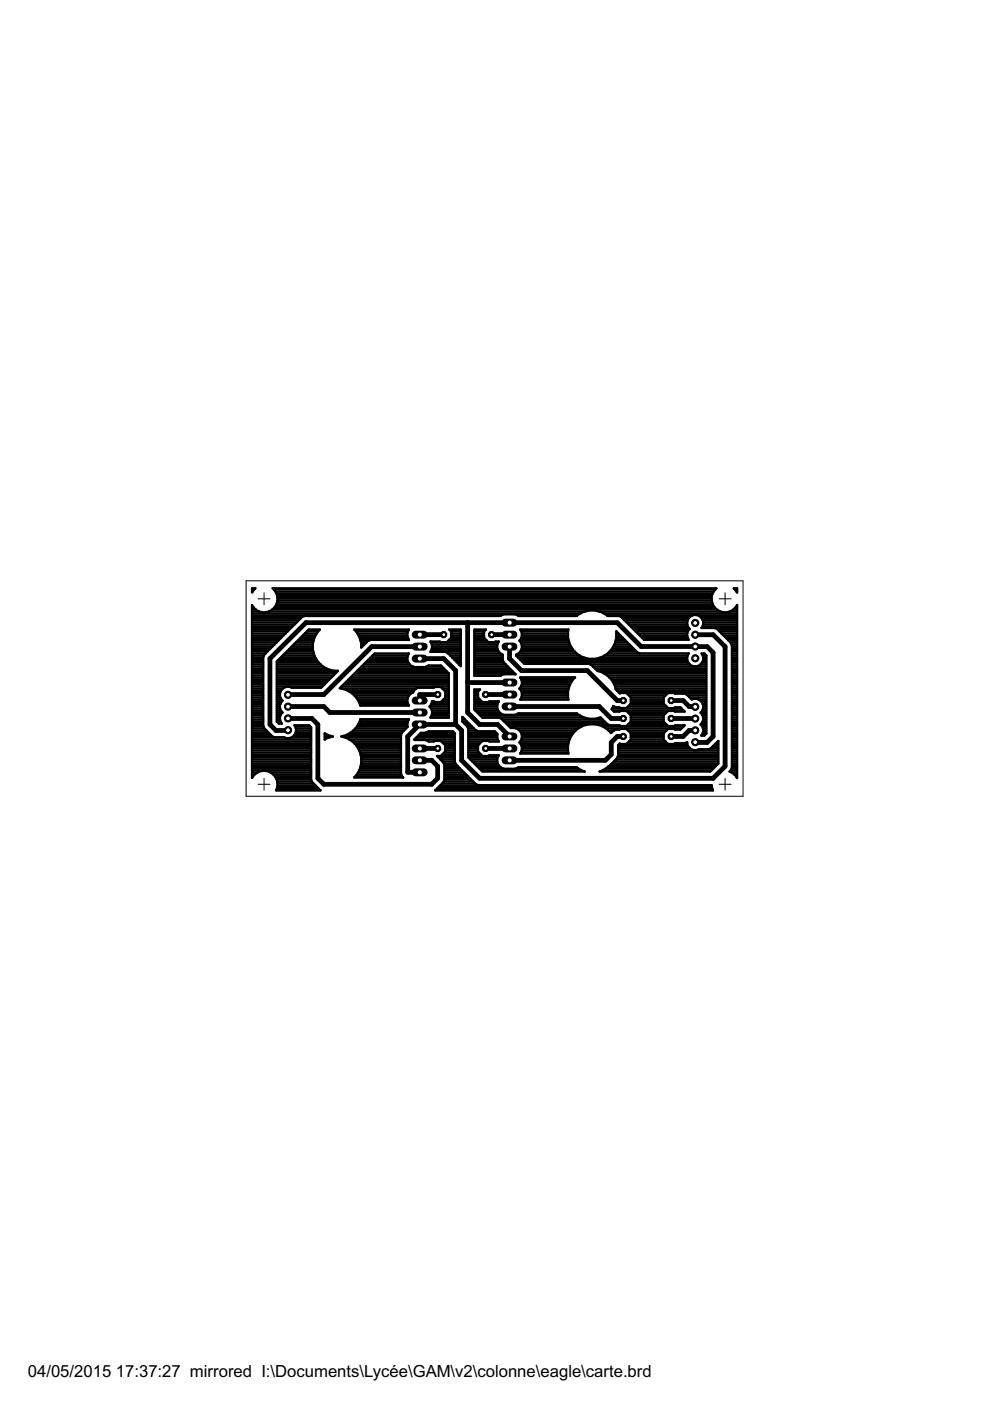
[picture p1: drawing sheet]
<svg xmlns="http://www.w3.org/2000/svg" width="210mm" height="297mm" viewBox="0 0 210 297" stroke-linecap="round" stroke-linejoin="round" font-family="sans-serif">
<defs><g id="words">
<g font-size="4">
<text x="5.9" y="291.8">04/05/2015</text>
<text x="24.6" y="291.8">17:37:27 mirrored I:\Documents\Lycée\GAM\v2\colonne\eagle\carte.brd</text>
</g>
</g></defs>
<g fill="none" stroke="#000" stroke-width="1">
<path d="M89 134.6h5.1M89 137.1h-10.2l-10.1 10.2h-7.7M89 139.6h5.1l2.5 2.6v11.4M99.1 132v19.1l2.6 2.5h3.8l2.5 2.5M104.2 134.6h3.8M108 137.1v2.5l2.6 2.6h13.9l6.4 6.3h1.2M147.4 134.6h3.8l2.5 2.5v25.4l-2.5 2.5h-49.5l-3.8-3.8v-6.3l-1.3-1.3M147.4 137.1h.1M61 154.8l-2.5 .1-1.3-1.3v-14l7.7-7.6h66l5 5.1h14l1.3 1.3v17.7l-1.3 1.3h-2.5M61 149.8h.1M61 152.3h.1M61.1 149.8h7.6l1.2 1.3h19.1"/>
<path d="M61.1 152.3h5l1.3 1.3v11.4l1.3 1.3h22.8l1.3-1.3v-2.5l-1.3-1.3h-2.5M89 158.7h3.8M92.8 147.3h-3.8v1.2M96.6 153.6h-7.6l-2.6 2.5v7.6h2.6M99.1 144.7h8.9M103 147.3h5M103 158.7h5M108 149.8h19.1l2.5 2.5h2.5M132.1 156.1h-1.2l-1.3 1.3v2.6l-1.3 1.2h-20.3M142.3 148.5h2.5l1.3 1.3 1.3 .1M142.3 152.3h5.1M147.4 154.9h-1.3l-1.3 1.2h-2.5"/>
<path d="M147.4 152.3v.1"/>
</g>
<path d="M52.2 123.1h105.3v45.7h-105.3zM54.7 127h2.5M56 125.7v2.5M152.5 127h2.5M153.7 125.7v2.5M54.7 166.3h2.5M56 165v2.6M152.5 166.3h2.5M153.7 165v2.6" fill="none" stroke="#000" stroke-width=".21"/>
<g fill="none" stroke="#000" stroke-width=".51">
<path d="M53.4 124.7h.7l-.7 .9zM53.4 136.2h5.3M53.4 138.5h2.9M53.4 130.6h52.7l.7-.4h2.4l.7 .4h12.4a5.1 5.1 0 0 1 6.5 0h17.8M53.4 139.9h2.4M53.4 139.5h2.4M53.4 139h2.5M53.4 138h3.4M53.4 137.6h3.9M53.4 137.1h4.3M53.4 136.7h4.8M53.4 135.7h5.7"/>
<path d="M53.4 135.3h6.2M53.4 134.8h6.6M53.4 134.3h7.1M53.4 133.8h7.6M53.4 133.4h8.1M53.4 132.9h8.5M53.4 132.4h9M53.4 132h9.5M53.4 131.5h9.9M53.4 131h10.4M53.4 130.1h69.6M53.4 129.6h1.5"/>
<path d="M53.4 129.2h.7M53.4 128.7h.3M53.4 125.4h.2M53.4 124.9h.5M53.7 128.7l-.3-.4v36.6a2.88 2.88 0 0 1 2.7-1.5 2.88 2.88 0 0 1 2.6 1.8M53.7 128.7a2.91 2.91 0 0 0 4.6 0M57 129.6h67.1M57.8 129.2h94.1M58 124.9h93.7M58.3 128.7h93.1M58.4 125.4h92.9M58.5 128.2h92.7"/>
<path d="M58.7 125.9h92.3M58.7 127.8h92.3M58.8 126.4h92.1M58.8 127.3a2.76 2.76 0 0 0-1-2.6h94.1a2.81 2.81 0 0 0-1 2.6M58.8 127.3l-.5 1.4M58.8 127.3h92.1M58.8 126.8h92.1M59 139.9h8.2M59.5 139.5h7.4M59.9 139h6.8M60.4 138.5h6.1M60.9 138h5.5"/>
<path d="M61.3 137.6h5M61.8 137.1h4.5M62.3 136.7h4M62.8 136.2h3.6M63.2 135.7h3.3M63.7 135.3h2.9M64.2 134.8h2.7M64.6 130.6l-.5 .2-8.1 8-.2 .6v14.5l.2 .5M64.6 134.3h2.5M65.1 133.8h2.4M75.1 133.5h11.6a1.78 1.78 0 0 0 0 2.2h-8.2l-.5 .2-1.4 1.4a4.6 4.6 0 0 0-1.5-3.8zM75.5 133.8h11"/>
<path d="M75.8 134.3h10.6M76.1 134.8h10.3M76.3 135.3h10.2M76.4 135.7h2M76.5 136.2h1.2M76.6 137.1h.2M76.6 136.7h.6M78 139.9h8.4M78.5 139.5h7.9M79 139h7.5M91.4 138h6.3M91.4 136.2h6.3"/>
<path d="M91.5 137.6h6.2M91.6 136.7h6.1M91.6 137.1h6.1M93.4 136.2l-.2-.2h-1.9a1.78 1.78 0 0 1 0 2.2h3.1l.5 .2 2.5 2.5M94.7 136.2l1-1v-1.3l-.5-.4h2.5v7.7l-.3-.3M95 138.5h2.7M95.2 135.7h2.5M95.5 139h2.2M95.6 133.8h2.1M95.7 135.3h2M95.7 134.8h2M95.7 134.3h2"/>
<path d="M95.9 139.5h1.8M96.4 139.9h1.3M100.6 136.2h5M100.6 138.5h5.5M100.6 139.9h6M100.6 139.5h6M100.6 139h6M100.6 138h5M100.6 137.6h4.9M100.6 137.1h4.8M100.6 136.7h4.9M100.6 135.7h2.5"/>
<path d="M100.6 135.3h2M100.6 134.8h2M100.6 134.3h2M100.6 133.8h2.1M103.5 136.2l-.9-1v-1.3l.4-.4h-2.4v9.8h5.5l.7-.4 2.5 .1-2.5-2.5-.2-.6M104.9 136.2l.2-.2h.6a1.78 1.78 0 0 0 .9 2.8v1.1M109.5 139h13.4M109.9 139.5h14.1M110 138.5h12.2M110.2 135.7h10.3M110.4 139.9h35.3M110.4 138h11.4"/>
<path d="M110.4 136.2h10.3M110.5 135.3h9.9M110.5 133.8h9.9M110.6 137.6h10.8M110.6 136.7h10.2M110.7 137.1h10.4M110.7 134.8h9.7M110.7 134.3h9.7M127 129.6h25.7M127.1 139.5h18.6M128.1 130.1h28.2M128.2 139h17.6"/>
<path d="M128.9 138.5h17.1l-.3 .7v.7M129.3 138h5.6M129.7 137.6h4.7M130 137.1h3.9M130.3 136.7h3.2M130.4 136.2h2.6M130.6 135.7h1.9M130.7 135.3h1.4M130.7 134.8h.9M130.7 134.3h.4M131.2 130.6l.5 .2 4.8 4.8h9.5a1.68 1.68 0 0 1 .2-2.3 1.72 1.72 0 0 1-.1-2.4 1.72 1.72 0 0 1 2.4-.1 1.72 1.72 0 0 1 .2 2.3h2.8l.5 .2 3 3 .2 .5v26l-.2 .5M132 131h14"/>
<path d="M132.4 131.5h13.4M132.9 132h12.8M133.3 132.4h12.4M133.8 132.9h12.1M134.3 133.4h11.9M134.7 133.8h11.1M135.2 134.3h10.5M135.7 138.5l-.6-.2-4.4-4.4a5.2 5.2 0 0 1-5.3 5.8 5.2 5.2 0 0 1-4.9-6.2h-10.2a1.69 1.69 0 0 1-.2 2.3 1.76 1.76 0 0 1-.6 3v.2l1.7 1.7h13.6l.5 .2 1.3 1.3a5 5 0 0 1 4 4l.8 .8 .1-.1M135.7 134.8h10M136.2 135.3h9.6M145.7 139.9l.2 .6 .5 .5 .6 .3M148.2 130.6h8.1"/>
<path d="M148.7 131h7.6M148.9 132.9h7.4M149 139h.8M149 131.5h7.3M149.1 139.9h.7M149.1 132.4h7.2M149.1 139.5h.7M149.1 132h7.2M149.8 139l-.5-.4h-.5a1.7 1.7 0 0 1-1.1 2.7M149.8 139v16.5l-.5 .5h-.6a1.61 1.61 0 0 0-.2-2.4 1.62 1.62 0 0 0 0-2.5 1.7 1.7 0 0 0 .3-2.2 1.7 1.7 0 0 0-2.1-.6l-1-1-.6-.2h-2l-.1-.2M150.9 127.3l.5 1.4M151.4 128.7a2.86 2.86 0 0 0 4.9-.4v36.7a2.66 2.66 0 0 0-1.6-1.4l.3-.3"/>
<path d="M152.1 133.4h4.2M152.5 133.8h3.8M153 134.3h3.3M153.5 134.8h2.8M153.9 135.3h2.4M154.4 135.7h1.9M154.8 129.6h1.5M154.9 136.2h1.4M155.1 136.7h1.2M155.2 138.5h1.1M155.2 139.9h1.1M155.2 139.5h1.1"/>
<path d="M155.2 139h1.1M155.2 138h1.1M155.2 137.6h1.1M155.2 137.1h1.1M155.6 124.7h.7v.9zM155.6 129.2h.7M155.8 124.9h.5M156 128.7h.3M156.2 125.4h.1M53.4 148.8h2.4M53.4 152.1h2.4M53.4 155.4h3.6"/>
<path d="M53.4 156.3h6.8a1.72 1.72 0 0 0 2.2-.4 1.72 1.72 0 0 0 0-2.1h3.1l.5 .4v11.1a7.2 7.2 0 0 0 2 2.3h-9.5a2.73 2.73 0 0 0 .2-2.4M53.4 146.9h2.4M53.4 141.3h2.4M53.4 151.6h2.4M53.4 159.6h12.6M53.4 159.1h12.6M53.4 158.6h12.6M53.4 158.2h12.6M53.4 157.7h12.6M53.4 157.2h12.6M53.4 156.8h12.6M53.4 155.8h4"/>
<path d="M53.4 154.9h3.1M53.4 154.4h2.6M53.4 154h2.4M53.4 153.5h2.4M53.4 153h2.4M53.4 152.6h2.4M53.4 151.2h2.4M53.4 150.7h2.4M53.4 150.2h2.4M53.4 149.8h2.4M53.4 149.3h2.4M53.4 148.4h2.4"/>
<path d="M53.4 147.9h2.4M53.4 147.4h2.4M53.4 146.5h2.4M53.4 146h2.4M53.4 145.5h2.4M53.4 145.1h2.4M53.4 144.6h2.4M53.4 144.1h2.4M53.4 143.7h2.4M53.4 143.2h2.4M53.4 142.7h2.4M53.4 142.3h2.4"/>
<path d="M53.4 141.8h2.4M53.4 140.9h2.4M53.4 140.4h2.4M56 154.4l1.7 1.7 .5 .2M58.7 140.3l6.8-6.8h2.3a5.1 5.1 0 0 0-1.1 5.7 5.1 5.1 0 0 0 4.9 3l-3.5 3.6h-6.2a1.7 1.7 0 0 0-2.3 .5 1.7 1.7 0 0 0 .3 2.3 1.62 1.62 0 0 0 0 2.5 1.62 1.62 0 0 0-.1 2.3h-.7l-.4-.4zM58.7 148.8h.9M58.7 152.1h.7M58.7 146.9h.7M58.7 141.3h9.8M58.7 151.6h.8M58.7 152.6h.7M58.7 151.2h1.1"/>
<path d="M58.7 150.7h.9M58.7 150.2h.7M58.7 149.8h.7M58.7 149.3h.7M58.7 148.4h1M58.7 147.9h.7M58.7 147.4h.7M58.7 146.5h.9M58.7 146h1.2M58.7 145.5h9.6M58.7 145.1h10.1M58.7 144.6h10.6"/>
<path d="M58.7 144.1h11M58.7 143.7h11.5M58.7 143.2h12M58.7 142.7h12.4M58.7 142.3h12.9M58.7 141.8h10.6M58.7 140.9h9.3M58.7 140.4h8.8M58.7 153h.8M61.9 156.3h4.1M62.4 155.8h3.6M62.5 154h3.2"/>
<path d="M62.7 155.4h3.3M62.7 154.4h3.3M62.8 154.9h3.2M68.9 156.3h1M68.9 156.8h.1M68.9 155.8h.6M69.5 155.9l1.1 .2-1.1 .3-.6 .4M69.5 155.9l-.6-.4v1.3M72.4 145.5h22.7M72.5 146h15.7M72.9 145.1h22.2M73 156.3h12"/>
<path d="M73.4 144.6h21.7M73.4 155.9l-1 .2a5.1 5.1 0 0 1 4 3.6 5.1 5.1 0 0 1-1.3 5.1h10.4l-.5-.8v-8.1M73.5 155.8h11.5M73.8 146.5h13.9M73.8 144.1h21.3M74 156.8h11M74.3 155.4h10.9M74.3 143.7h20.8M74.6 146.9h12.7M74.8 157.2h10.2M74.8 143.2h20.3M74.9 154.9h10.7"/>
<path d="M75.1 147.4h11.6M75.2 157.7h9.8M75.2 142.7h19.9M75.4 154.4h10.7M75.5 147.9h11M75.6 158.2h9.4M75.7 154h10.7M75.7 142.3h18.9M75.8 148.4h10.6M75.9 158.6h9.1M76 153.5h10.4M76.1 148.8h10.3"/>
<path d="M76.2 159.1h8.8M76.2 141.8h18M76.3 153h10.1M76.3 149.3h10.2M76.3 159.6h8.7M76.4 152.6h10.3M76.6 141.3h11M77.1 140.9h9.7M77.6 140.4h8.9M86.4 154v-.8l.3-.7h-10.3a4.8 4.8 0 0 1-3 3.4M86.4 154v.1l-1.2 1.2-.2 .6M87.9 156.8h8.5"/>
<path d="M88.3 156.3h8.1M88.8 155.8h7.6M90.4 141.3h3.3M91.1 149.8h4M91.4 150.2h3.7M91.4 149.3h3.7M91.5 151.6h3.6M91.6 148.8l1.9 .1 .9-1v-1.3l-.9-1h-1.4l-.1 .2h-3.3l-.5 .2-.6 .8a1.78 1.78 0 0 0-.9 2.8h-10.3a5.1 5.1 0 0 0-4.3-3.7l7.3-7.3h7.3a1.81 1.81 0 0 0 1.1 2.8h2.4l.7-.3h2.6l1.6 1.7v9.3h-3.8l.3-.7v-.7M91.6 151.2h3.5M91.6 150.7h3.5M92.1 148.9l-.1-.2h-.4l-.3 .8-.2 .3 .5 .9M93.5 148.8h1.6"/>
<path d="M93.6 157.2h2.8M93.8 146h1.3M94 148.4h1.1M94.1 157.7h2.3M94.2 159.6h2.2M94.3 146.5h.8M94.4 146.9h.7M94.4 159.1h2M94.4 158.6h2M94.4 158.2h2M94.4 147.9h.7M94.4 147.4h.7"/>
<path d="M96.3 155.4h-7.1l-1.3 1.3v.2h2.3a1.87 1.87 0 0 0 1.9 .2h1.4l.9 .9v1.3l-.9 1h-.9l1.4 1.4 .2 .5v3.1l-.2 .5-1.8 1.8h59l-.3-1.1h-49.5l-.5-.3-4.3-4.2-.2-.5v-6l-.4-.5h-5.1l-.7 .4M96.9 140.4h.8M97.3 140.9h.4M97.4 140.9h.1M98 152l2.9 2.8 .5 .2h3.5l.6 .6a1.67 1.67 0 0 0 .2 1.6l-3.4-.1-1 .9v1.3l1 1 3.4-.2a1.82 1.82 0 0 0 1.1 2.9h2.4l.7-.3h12.4l1.7 .9h-21.7l-3-3v-6l-.2-.5-1.1-1.1zM98 152.1h.1M98 152.6h.6M98.1 153h1M98.6 153.5h.9M99 154h1M99.3 154.4h1.2M99.3 155.4h5.9"/>
<path d="M99.3 156.3h6.1M99.3 159.6h2.3M99.3 159.1h2M99.3 158.6h2M99.3 158.2h2M99.3 157.7h2.3M99.3 157.2h2.8M99.3 156.8h6.2M99.3 155.8h6.1M99.3 154.9h1.7M100.6 148.8h5.1M100.6 146.9h.7"/>
<path d="M100.6 141.3h7.1M100.6 150.2h4.8M100.6 149.8h4.8M100.6 149.3h4.9M100.6 148.4h1.2M100.6 147.9h.7M100.6 147.4h.7M100.6 146.5h.9M100.6 143.2h5.6M100.6 142.7h8.5M100.6 142.3h8M100.6 141.8h7.5"/>
<path d="M100.6 140.9h6.6M100.6 140.4h6.2M100.8 150.7h4.8M101.3 151.2h4.7M101.7 151.6h21.2M102.2 152.1h21.6M102.3 148.9l-1-1v-1.3l.5-.4h-1.2v4.3l1.7 1.6M103.6 148.9l.2-.2h1.9a1.81 1.81 0 0 0 1.1 2.9M105.8 152.1l.5 .3 2 1.9a1.85 1.85 0 0 1 2.1 .9 1.85 1.85 0 0 1-.3 2.2 1.69 1.69 0 0 1 .2 2.4h10.2a5.1 5.1 0 0 1 2.8-5.8 5.1 5.1 0 0 1 6.3 1.4l.5-.5 .5-.2 2.2-.2 1 1v1.3M106.5 152.6h21.3M106.7 152.8h.1M107 153h21.3"/>
<path d="M107.4 153.5h21.3M107.9 154h15.5M109.4 154.4h13.2M110.2 154.9h11.9M110.2 146h10.4M110.3 157.2h10.3M110.3 143.7h11.6M110.4 143.7l11.5-.1-.5 .5M110.4 143.7l.3 .7v.7M110.4 157.7h10.1M110.4 159.6h10.1M110.5 145.5h10.2"/>
<path d="M110.5 155.4h11.1M110.5 146.5h9.9M110.5 156.8h10.2M110.5 147.9h9.9M110.6 144.1h10.8M110.6 158.2h9.8M110.6 159.1h9.8M110.7 146.9h9.7M110.7 156.3h10.3M110.7 158.6h9.7M110.7 155.8h10.6M110.7 147.4h9.7"/>
<path d="M110.7 145.1h10.2M110.7 144.6h10.4M110.8 140.4h35.1M121.4 144.1a5 5 0 0 0-.9 4.2h-10.2a1.68 1.68 0 0 0-.2-2.3l.6-.9M125.1 140.9h21.2M125.7 141.3h24.1M126.2 141.8h23.6M126.8 142.3h23M127.7 154h17.3M128 142.7h21.8M128.5 154.4h16M128.8 143.2h21"/>
<path d="M129 154.9h1.1M129.2 143.7h20.6M129.5 155.4h.1M129.7 144.1h20.1M129.8 150.2h14.7M130 144.6h19.8M130 150.7h15M130.2 145.1h19.6M130.4 145.5h19.4M130.5 146h19.3M130.9 146.5h18.9M131.1 159.6h21.2"/>
<path d="M131.1 159.1h21.2M131.1 158.6h15.2M131.1 158.2h14.8M131.4 146.9h18.4M131.4 157.7h.1M132.8 146.9l1 .9v1.4l-1 .9h-1.3l-.2-.1h-.7l-.6-.3-.3 .7 .5 .5 2.6-.2 1 1v1.3l-1 .9-3.5-.1-.5-.2-1.5-1.5a4.9 4.9 0 0 1-5-.9h-12.4l-.7 .4M132.9 157.7h8.7M133.2 154.9h8.1M133.2 149.8h8.1M133.2 151.2h8M133.3 153.5h7.9M133.3 147.4h7.8"/>
<path d="M133.3 157.2h7.8M133.7 155.4h7.1M133.7 149.3h7.1M133.7 151.6h7M133.7 153h7M133.8 148.8h6.9M133.8 152.1h6.9M133.8 156.8l-1 1-1.4-.1-.3 .3v2.2l-.7 1M133.8 156.3h6.9M133.8 156.8h6.9M133.8 155.8h6.9M133.8 152.6h6.9"/>
<path d="M133.8 148.4h6.9M133.8 147.9h6.9M140.7 156.8l.9 1 3.5-.2 .6-.2v.3M141.6 146.9l-.9 .9v1.4l.9 .9 2.7-.1 .9 .9-3.6-.2-.9 1v1.3l.9 .9 3.6-.1-.9 .9-2.7-.2-.9 1v1.3M143 157.7h2.7M145.7 157.7a1.7 1.7 0 0 0 2.5 1.2h2l.5-.3M145.8 147.4h4M146.3 147.9h3.5M148.2 148.4h1.6M148.5 140.9h1.3M148.6 151.2h1.2M148.7 153.5h1.1"/>
<path d="M148.8 148.8h1M148.8 155.8h.6M148.9 154h.9M148.9 150.7h.9M148.9 140.4h.9M148.9 151.6h.9M148.9 153h.9M149 149.3h.8M149 155.4h.8M149.1 154.4h.7M149.1 150.2h.7M149.1 152.1h.7"/>
<path d="M149.1 154.9h.7M149.1 152.6h.7M149.1 149.8h.7M150.7 158.6h1.6M150.7 158.6l1.6-1.5v4.8l-1.7 1.7h-23.5l1.6-.8 .9-.8M151.2 158.2h1.1M151.7 157.7h.6M152.1 157.2h.2M155.2 148.8h1.1M155.2 152.1h1.1M155.2 155.4h1.1M155.2 146.9h1.1"/>
<path d="M155.2 141.3h1.1M155.2 151.6h1.1M155.2 156.3h1.1M155.2 159.6h1.1M155.2 159.1h1.1M155.2 158.6h1.1M155.2 158.2h1.1M155.2 157.7h1.1M155.2 157.2h1.1M155.2 156.8h1.1M155.2 155.8h1.1M155.2 154.9h1.1"/>
<path d="M155.2 154.4h1.1M155.2 154h1.1M155.2 153.5h1.1M155.2 153h1.1M155.2 152.6h1.1M155.2 151.2h1.1M155.2 150.7h1.1M155.2 150.2h1.1M155.2 149.8h1.1M155.2 149.3h1.1M155.2 148.4h1.1M155.2 147.9h1.1"/>
<path d="M155.2 147.4h1.1M155.2 146.5h1.1M155.2 146h1.1M155.2 145.5h1.1M155.2 145.1h1.1M155.2 144.6h1.1M155.2 144.1h1.1M155.2 143.7h1.1M155.2 143.2h1.1M155.2 142.7h1.1M155.2 142.3h1.1M155.2 141.8h1.1"/>
<path d="M155.2 140.9h1.1M155.2 140.4h1.1M53.4 164.7h.2M53.4 164.3h.6M53.4 163.8h1.2M53.4 163.3h12.6M53.4 162.9h12.6M53.4 162.4h12.6M53.4 161.9h12.6M53.4 161.5h12.6M53.4 161h12.6M53.4 160.5h12.6"/>
<path d="M53.4 160h12.6M57.4 163.8h8.6M58 164.3h8M58.4 164.7h7.6M58.7 165.2h7.3M58.7 167.1h8.7M58.8 165.7h7.3M58.8 166.6h8.1M58.8 166.1h7.7M75.2 164.7h10.2M75.6 164.3h9.5M75.9 163.8h9.1"/>
<path d="M76.2 163.3h8.8M76.3 162.9h8.7M76.5 162.4h8.5M76.5 160h8.5M76.6 161.9h8.4M76.6 161.5h8.4M76.6 161h8.4M76.6 160.5h8.4M92.8 167.1h58.2M92.9 160.5h3.5M93.3 166.6h57.6M93.3 161h3.1"/>
<path d="M93.7 160h2.7M93.7 166.1h7M93.8 161.5h2.6M94.1 165.7h6.2M94.1 161.9h2.5M94.2 165.2h5.6M94.2 164.7h5.1M94.2 164.3h4.7M94.2 163.8h4.2M94.2 163.3h3.7M94.2 162.9h3.3M94.2 162.4h2.8"/>
<path d="M99.3 160.5h6.2M99.3 160h2.7M99.7 161h5.7M100.2 161.5h5.2M100.6 161.9h5M101.1 162.4h4.7M101.6 162.9h4.9M102 163.3h21.3M109.6 162.9h12.9M127.8 163.3h23.1M128.6 162.9h22.7M129.2 162.4h22.6"/>
<path d="M129.6 162v.1M129.7 161.9h22.6M130.2 161.5h22.1M130.4 161.2h.1M130.4 161.2l-.8 .8M130.6 161h21.7M130.9 160.5h21.4M131.1 160h21.2M154.9 163.3h1.4M155.1 163.8h1.2M155.2 162.9h1.1M155.2 162.4h1.1"/>
<path d="M155.2 161.9h1.1M155.2 161.5h1.1M155.2 161h1.1M155.2 160.5h1.1M155.2 160h1.1M155.7 164.3h.6M156.1 164.7h.2"/>
</g>
<path d="M107.2 137.1h1.7" fill="none" stroke="#000" stroke-width="1.7"/>
<circle cx="108.1" cy="137.1" r=".55" fill="#fff" stroke="#000" stroke-width=".21"/>
<path d="M107.2 134.6h1.7" fill="none" stroke="#000" stroke-width="1.7"/>
<circle cx="108.1" cy="134.6" r=".55" fill="#fff" stroke="#000" stroke-width=".21"/>
<path d="M107.2 132h1.7" fill="none" stroke="#000" stroke-width="1.7"/>
<circle cx="108.1" cy="132" r=".55" fill="#fff" stroke="#000" stroke-width=".21"/>
<path d="M107.2 149.8h1.7" fill="none" stroke="#000" stroke-width="1.7"/>
<circle cx="108.1" cy="149.8" r=".55" fill="#fff" stroke="#000" stroke-width=".21"/>
<path d="M107.2 147.3h1.7" fill="none" stroke="#000" stroke-width="1.7"/>
<circle cx="108.1" cy="147.3" r=".55" fill="#fff" stroke="#000" stroke-width=".21"/>
<path d="M107.2 144.7h1.7" fill="none" stroke="#000" stroke-width="1.7"/>
<circle cx="108.1" cy="144.7" r=".55" fill="#fff" stroke="#000" stroke-width=".21"/>
<path d="M107.2 161.2h1.7" fill="none" stroke="#000" stroke-width="1.7"/>
<circle cx="108.1" cy="161.2" r=".55" fill="#fff" stroke="#000" stroke-width=".21"/>
<path d="M107.2 158.7h1.7" fill="none" stroke="#000" stroke-width="1.7"/>
<circle cx="108.1" cy="158.7" r=".55" fill="#fff" stroke="#000" stroke-width=".21"/>
<path d="M107.2 156.1h1.7" fill="none" stroke="#000" stroke-width="1.7"/>
<circle cx="108.1" cy="156.1" r=".55" fill="#fff" stroke="#000" stroke-width=".21"/>
<path d="M88.1 134.6h1.7" fill="none" stroke="#000" stroke-width="1.7"/>
<circle cx="89" cy="134.6" r=".55" fill="#fff" stroke="#000" stroke-width=".21"/>
<path d="M88.1 137.1h1.7" fill="none" stroke="#000" stroke-width="1.7"/>
<circle cx="89" cy="137.1" r=".55" fill="#fff" stroke="#000" stroke-width=".21"/>
<path d="M88.1 139.6h1.7" fill="none" stroke="#000" stroke-width="1.7"/>
<circle cx="89" cy="139.6" r=".55" fill="#fff" stroke="#000" stroke-width=".21"/>
<path d="M88.1 148.5h1.7" fill="none" stroke="#000" stroke-width="1.7"/>
<circle cx="89" cy="148.5" r=".55" fill="#fff" stroke="#000" stroke-width=".21"/>
<path d="M88.1 151.1h1.7" fill="none" stroke="#000" stroke-width="1.7"/>
<circle cx="89" cy="151.1" r=".55" fill="#fff" stroke="#000" stroke-width=".21"/>
<path d="M88.1 153.6h1.7" fill="none" stroke="#000" stroke-width="1.7"/>
<circle cx="89" cy="153.6" r=".55" fill="#fff" stroke="#000" stroke-width=".21"/>
<path d="M88.1 158.7h1.7" fill="none" stroke="#000" stroke-width="1.7"/>
<circle cx="89" cy="158.7" r=".55" fill="#fff" stroke="#000" stroke-width=".21"/>
<path d="M88.1 161.2h1.7" fill="none" stroke="#000" stroke-width="1.7"/>
<circle cx="89" cy="161.2" r=".55" fill="#fff" stroke="#000" stroke-width=".21"/>
<path d="M88.1 163.7h1.7" fill="none" stroke="#000" stroke-width="1.7"/>
<circle cx="89" cy="163.7" r=".55" fill="#fff" stroke="#000" stroke-width=".21"/>
<circle cx="142.3" cy="148.5" r=".71" fill="#000" stroke="#000" stroke-width=".21"/>
<circle cx="142.3" cy="148.5" r=".4" fill="#fff" stroke="#000" stroke-width=".21"/>
<circle cx="132.1" cy="148.5" r=".71" fill="#000" stroke="#000" stroke-width=".21"/>
<circle cx="132.2" cy="148.5" r=".4" fill="#fff" stroke="#000" stroke-width=".21"/>
<circle cx="142.3" cy="152.3" r=".71" fill="#000" stroke="#000" stroke-width=".21"/>
<circle cx="142.3" cy="152.3" r=".4" fill="#fff" stroke="#000" stroke-width=".21"/>
<circle cx="132.1" cy="152.3" r=".71" fill="#000" stroke="#000" stroke-width=".21"/>
<circle cx="132.2" cy="152.3" r=".4" fill="#fff" stroke="#000" stroke-width=".21"/>
<circle cx="142.3" cy="156.1" r=".71" fill="#000" stroke="#000" stroke-width=".21"/>
<circle cx="142.3" cy="156.1" r=".4" fill="#fff" stroke="#000" stroke-width=".21"/>
<circle cx="132.1" cy="156.1" r=".71" fill="#000" stroke="#000" stroke-width=".21"/>
<circle cx="132.2" cy="156.1" r=".4" fill="#fff" stroke="#000" stroke-width=".21"/>
<circle cx="104.2" cy="134.6" r=".71" fill="#000" stroke="#000" stroke-width=".21"/>
<circle cx="104.2" cy="134.6" r=".4" fill="#fff" stroke="#000" stroke-width=".21"/>
<circle cx="94.1" cy="134.6" r=".71" fill="#000" stroke="#000" stroke-width=".21"/>
<circle cx="94.1" cy="134.6" r=".4" fill="#fff" stroke="#000" stroke-width=".21"/>
<circle cx="103" cy="147.3" r=".71" fill="#000" stroke="#000" stroke-width=".21"/>
<circle cx="103" cy="147.3" r=".4" fill="#fff" stroke="#000" stroke-width=".21"/>
<circle cx="92.8" cy="147.3" r=".71" fill="#000" stroke="#000" stroke-width=".21"/>
<circle cx="92.8" cy="147.3" r=".4" fill="#fff" stroke="#000" stroke-width=".21"/>
<circle cx="103" cy="158.7" r=".71" fill="#000" stroke="#000" stroke-width=".21"/>
<circle cx="103" cy="158.7" r=".4" fill="#fff" stroke="#000" stroke-width=".21"/>
<circle cx="92.8" cy="158.7" r=".71" fill="#000" stroke="#000" stroke-width=".21"/>
<circle cx="92.8" cy="158.7" r=".4" fill="#fff" stroke="#000" stroke-width=".21"/>
<circle cx="147.4" cy="157.4" r=".76" fill="#000" stroke="#000" stroke-width=".21"/>
<circle cx="147.4" cy="157.4" r=".51" fill="#fff" stroke="#000" stroke-width=".21"/>
<circle cx="147.4" cy="154.9" r=".76" fill="#000" stroke="#000" stroke-width=".21"/>
<circle cx="147.4" cy="154.9" r=".51" fill="#fff" stroke="#000" stroke-width=".21"/>
<circle cx="147.4" cy="152.4" r=".76" fill="#000" stroke="#000" stroke-width=".21"/>
<circle cx="147.4" cy="152.4" r=".51" fill="#fff" stroke="#000" stroke-width=".21"/>
<circle cx="147.4" cy="149.9" r=".76" fill="#000" stroke="#000" stroke-width=".21"/>
<circle cx="147.4" cy="149.9" r=".51" fill="#fff" stroke="#000" stroke-width=".21"/>
<circle cx="61.1" cy="147.3" r=".76" fill="#000" stroke="#000" stroke-width=".21"/>
<circle cx="61.1" cy="147.3" r=".51" fill="#fff" stroke="#000" stroke-width=".21"/>
<circle cx="61.1" cy="149.8" r=".76" fill="#000" stroke="#000" stroke-width=".21"/>
<circle cx="61.1" cy="149.8" r=".51" fill="#fff" stroke="#000" stroke-width=".21"/>
<circle cx="61.1" cy="152.3" r=".76" fill="#000" stroke="#000" stroke-width=".21"/>
<circle cx="61.1" cy="152.3" r=".51" fill="#fff" stroke="#000" stroke-width=".21"/>
<circle cx="61.1" cy="154.8" r=".76" fill="#000" stroke="#000" stroke-width=".21"/>
<circle cx="61.1" cy="154.8" r=".51" fill="#fff" stroke="#000" stroke-width=".21"/>
<circle cx="147.4" cy="132.1" r=".76" fill="#000" stroke="#000" stroke-width=".21"/>
<circle cx="147.4" cy="132.1" r=".51" fill="#fff" stroke="#000" stroke-width=".21"/>
<circle cx="147.4" cy="134.6" r=".76" fill="#000" stroke="#000" stroke-width=".21"/>
<circle cx="147.4" cy="134.6" r=".51" fill="#fff" stroke="#000" stroke-width=".21"/>
<circle cx="147.4" cy="137.1" r=".76" fill="#000" stroke="#000" stroke-width=".21"/>
<circle cx="147.4" cy="137.1" r=".51" fill="#fff" stroke="#000" stroke-width=".21"/>
<circle cx="147.4" cy="139.6" r=".76" fill="#000" stroke="#000" stroke-width=".21"/>
<circle cx="147.4" cy="139.6" r=".51" fill="#fff" stroke="#000" stroke-width=".21"/>
<use href="#words"/>
</svg>
